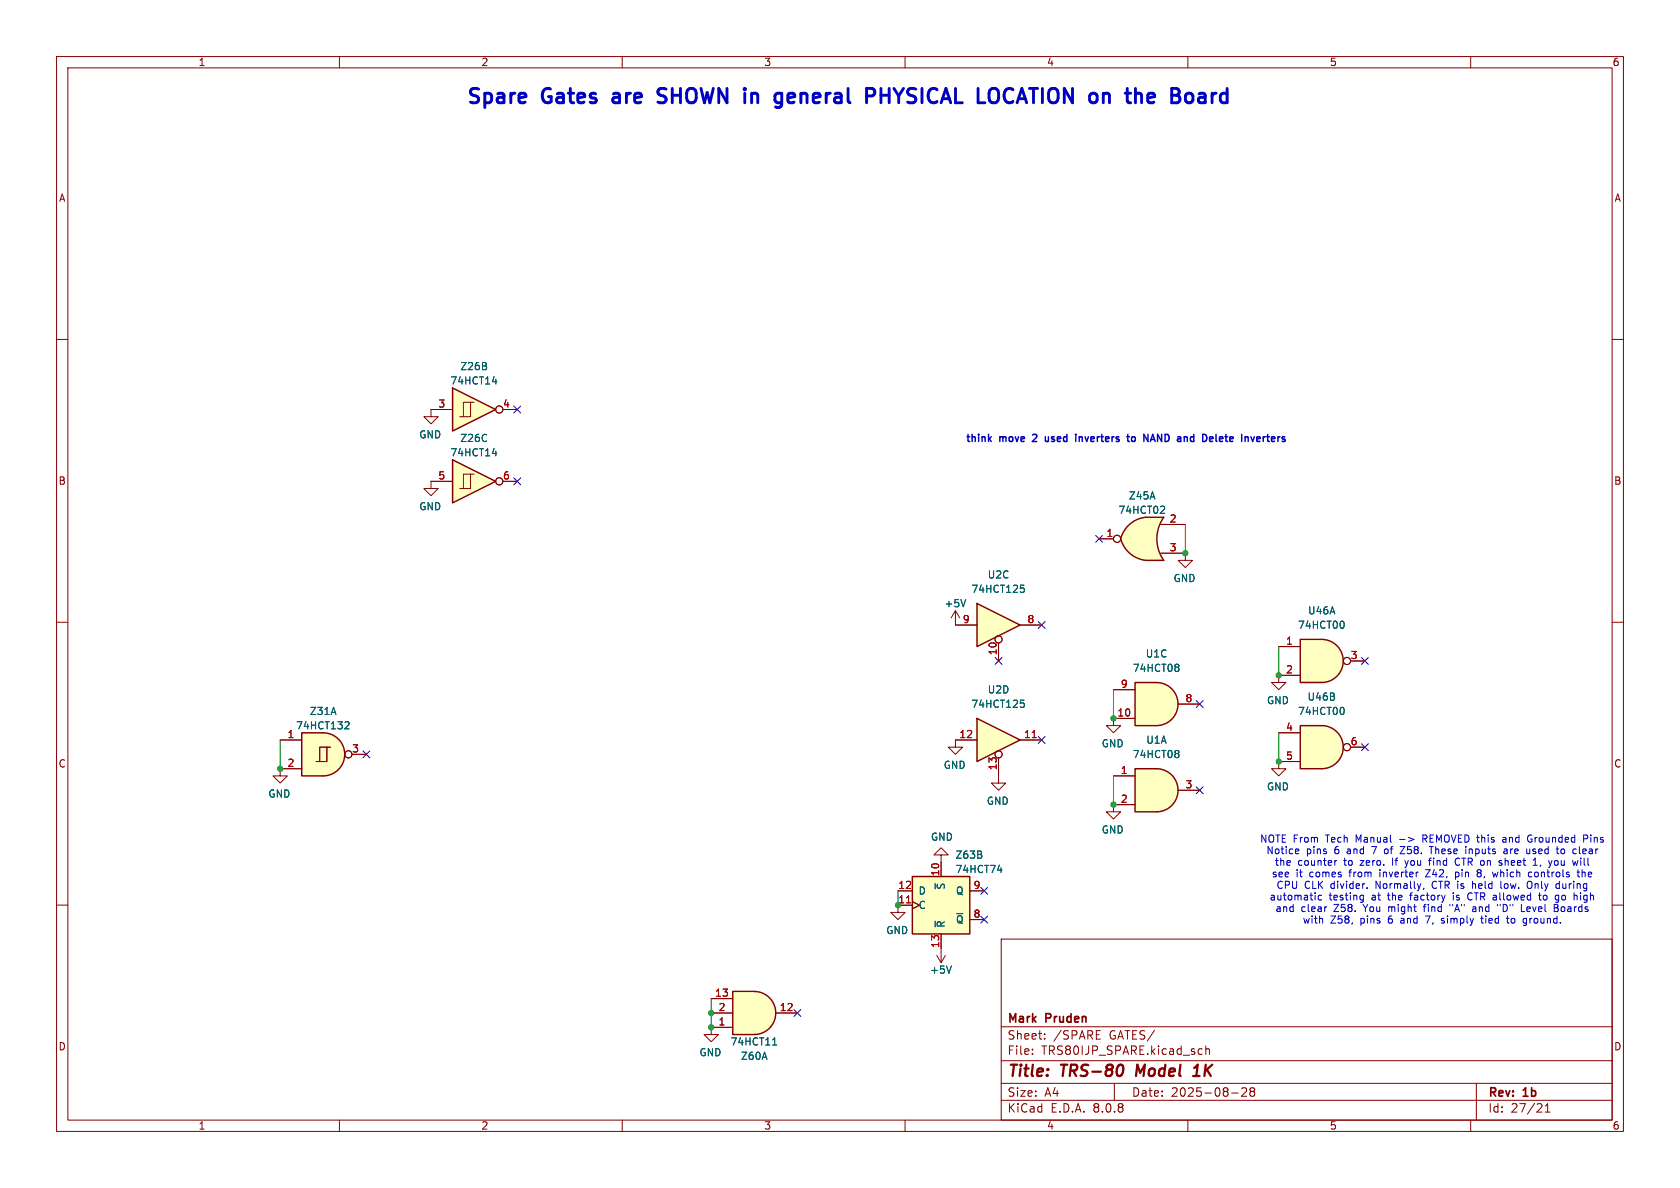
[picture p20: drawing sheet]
<svg xmlns="http://www.w3.org/2000/svg" width="297mm" height="210mm" viewBox="0 0 297 210" stroke-linecap="round" stroke-linejoin="round" font-family="sans-serif">
<defs><g id="words">
<g font-size="3.5" fill="#0000c2">
<text x="82.2" y="19.1">Spare</text>
<text x="95.9" y="19.1">Gates</text>
<text x="109.4" y="19.1">are</text>
<text x="118.4" y="19.1">SHOWN</text>
<text x="134.6" y="19.1">in</text>
<text x="141.1" y="19.1">general</text>
<text x="158.2" y="19.1">PHYSICAL</text>
<text x="178.9" y="19.1">LOCATION on</text>
<text x="207.3" y="19.1">the</text>
<text x="216.2" y="19.1">Board</text>
</g>
<g font-size="2.8" fill="#840000">
<text x="178" y="190.9">Title:</text>
<text x="187.7" y="190.9">TRS-80</text>
<text x="201.7" y="190.9">Model</text>
<text x="212.7" y="190.9">1K</text>
</g>
<g font-size="2.1" fill="#840000">
<text x="178" y="184">Sheet:</text>
<text x="178" y="181.2">Mark</text>
<text x="185" y="181.2">Pruden</text>
<text x="186.2" y="184">/SPARE</text>
<text x="196.2" y="184">GATES/</text>
<text x="178" y="186.7">File:</text>
<text x="184.1" y="186.7">TRS80IJP_SPARE.kicad_sch</text>
<text x="178" y="196.9">KiCad</text>
<text x="178" y="194.1">Size:</text>
<text x="184.7" y="194.1">A4</text>
<text x="185.7" y="196.9">E.D.A.</text>
<text x="193.3" y="196.9">8.0.8</text>
<text x="200" y="194.1">Date:</text>
<text x="207" y="194.1">2025-08-28</text>
<text x="263" y="194.3">Rev:</text>
<text x="263" y="196.9">Id:</text>
<text x="267.1" y="196.9">27/21</text>
<text x="269.4" y="194.3">1b</text>
</g>
<g font-size="1.8" fill="#840000">
<text x="35" y="11.9">1</text>
<text x="85" y="11.9">2</text>
<text x="135" y="11.9">3</text>
<text x="185" y="11.9">4</text>
<text x="235" y="11.9">5</text>
<text x="285" y="11.9">6</text>
<text x="10.3" y="35.9">A</text>
<text x="285.3" y="35.9">A</text>
<text x="10.3" y="85.9">B</text>
<text x="285.3" y="85.9">B</text>
<text x="10.3" y="135.9">C</text>
<text x="285.3" y="135.9">C</text>
<text x="10.3" y="185.9">D</text>
<text x="285.3" y="185.9">D</text>
<text x="35" y="199.9">1</text>
<text x="85" y="199.9">2</text>
<text x="135" y="199.9">3</text>
<text x="185" y="199.9">4</text>
<text x="235" y="199.9">5</text>
<text x="285" y="199.9">6</text>
</g>
<g font-size="1.8" fill="#006464">
<text x="81.3" y="65.6">Z26B</text>
<text x="79.5" y="68.2">74HCT14</text>
<text x="74" y="77.7">GND</text>
<text x="79.5" y="80.9">74HCT14</text>
<text x="81.3" y="78.3">Z26C</text>
<text x="199.5" y="88.5">Z45A</text>
<text x="74" y="90.4">GND</text>
<text x="197.6" y="91">74HCT02</text>
<text x="166.9" y="107.5">+5V</text>
<text x="171.6" y="105">74HCT125</text>
<text x="174.5" y="102.5">U2C</text>
<text x="207.4" y="103.1">GND</text>
<text x="229.4" y="111.4">74HCT00</text>
<text x="231.2" y="108.8">U46A</text>
<text x="200.2" y="119">74HCT08</text>
<text x="202.5" y="116.4">U1C</text>
<text x="171.6" y="125.3">74HCT125</text>
<text x="174.5" y="122.8">U2D</text>
<text x="223.9" y="124.7">GND</text>
<text x="231.1" y="124.1">U46B</text>
<text x="52.2" y="129.1">74HCT132</text>
<text x="54.7" y="126.6">Z31A</text>
<text x="202.5" y="131.7">U1A</text>
<text x="229.4" y="126.6">74HCT00</text>
<text x="166.7" y="136.1">GND</text>
<text x="194.7" y="132.3">GND</text>
<text x="200.2" y="134.2">74HCT08</text>
<text x="47.4" y="141.2">GND</text>
<text x="174.4" y="142.5">GND</text>
<text x="223.9" y="139.9">GND</text>
<text x="164.5" y="148.8">GND</text>
<text x="194.7" y="147.5">GND</text>
<text x="168.8" y="152">Z63B</text>
<text x="168.8" y="154.5">74HCT74</text>
<text x="162.3" y="160.9">C</text>
<text x="162.3" y="158.3">D</text>
<text x="167.2" y="157.4" transform="rotate(-90 167.2 157.4)">~{S}</text>
<text x="168.9" y="158.3">Q</text>
<text x="156.6" y="165.3">GND</text>
<text x="167.2" y="164.1" transform="rotate(-90 167.2 164.1)">~{R}</text>
<text x="168.9" y="163.4">~{Q}</text>
<text x="164.3" y="172.3">+5V</text>
<text x="129" y="185">74HCT11</text>
<text x="123.6" y="186.9">GND</text>
<text x="130.9" y="187.6">Z60A</text>
</g>
<g font-size="1.8" fill="#a90000">
<text x="77.4" y="72.1">3</text>
<text x="88.8" y="72.1">4</text>
<text x="77.4" y="84.8">5</text>
<text x="88.8" y="84.8">6</text>
<text x="195.5" y="95">1</text>
<text x="206.7" y="92.5">2</text>
<text x="206.7" y="97.5">3</text>
<text x="170.1" y="110.2">9</text>
<text x="181.5" y="110.2">8</text>
<text x="176.3" y="115.9" transform="rotate(-90 176.3 115.9)">10</text>
<text x="227.3" y="114">1</text>
<text x="227.3" y="119.1">2</text>
<text x="238.7" y="116.6">3</text>
<text x="198" y="121.7">9</text>
<text x="209.5" y="124.2">8</text>
<text x="50.7" y="130.6">1</text>
<text x="169.5" y="130.6">12</text>
<text x="180.9" y="130.6">11</text>
<text x="197.4" y="126.7">10</text>
<text x="227.3" y="129.3">4</text>
<text x="238.7" y="131.8">6</text>
<text x="50.7" y="135.6">2</text>
<text x="62.2" y="133.1">3</text>
<text x="176.3" y="136.2" transform="rotate(-90 176.3 136.2)">13</text>
<text x="198" y="136.9">1</text>
<text x="227.3" y="134.4">5</text>
<text x="198" y="142">2</text>
<text x="209.5" y="139.4">3</text>
<text x="166.1" y="155" transform="rotate(-90 166.1 155)">10</text>
<text x="158.7" y="159.8">11</text>
<text x="158.7" y="157.2">12</text>
<text x="172" y="157.2">9</text>
<text x="166.1" y="167.7" transform="rotate(-90 166.1 167.7)">13</text>
<text x="172" y="162.3">8</text>
<text x="126.3" y="176.3">13</text>
<text x="126.9" y="178.8">2</text>
<text x="137.8" y="178.8">12</text>
<text x="126.9" y="181.4">1</text>
</g>
<g font-size="1.8" fill="#0000c2">
<text x="170.6" y="78.5">think</text>
<text x="176.7" y="78.5">move</text>
<text x="183.1" y="78.5">2</text>
<text x="185.8" y="78.5">used</text>
<text x="191.7" y="78.5">inverters</text>
<text x="201.4" y="78.5">to</text>
<text x="204.7" y="78.5">NAND</text>
<text x="211.2" y="78.5">and</text>
<text x="216.1" y="78.5">Delete</text>
<text x="223.5" y="78.5">Inverters</text>
<text x="222.7" y="149.2">NOTE From</text>
<text x="234.5" y="149.2">Tech</text>
<text x="240" y="149.2">Manual</text>
<text x="247.8" y="149.2">-&gt;</text>
<text x="252.2" y="149.2">REMOVED this</text>
<text x="266.7" y="149.2">and</text>
<text x="271.3" y="149.2">Grounded</text>
<text x="281.4" y="149.2">Pins</text>
<text x="223.8" y="151.2">Notice</text>
<text x="224.7" y="155.3">see</text>
<text x="225.3" y="153.2">the</text>
<text x="229.1" y="155.3">it</text>
<text x="229.4" y="153.2">counter</text>
<text x="230.9" y="151.2">pins</text>
<text x="231.6" y="155.3">comes</text>
<text x="236" y="151.2">6</text>
<text x="237.7" y="153.2">to</text>
<text x="238.4" y="151.2">and</text>
<text x="238.8" y="155.3">from</text>
<text x="240.8" y="153.2">zero.</text>
<text x="243" y="151.2">7</text>
<text x="244.4" y="155.3">inverter</text>
<text x="245.4" y="151.2">of</text>
<text x="246.6" y="153.2">If</text>
<text x="248.5" y="151.2">Z58.</text>
<text x="249.1" y="153.2">you</text>
<text x="252.7" y="155.3">Z42,</text>
<text x="253.5" y="153.2">find</text>
<text x="253.9" y="151.2">These</text>
<text x="258.1" y="155.3">pin</text>
<text x="258.3" y="153.2">CTR on</text>
<text x="260.4" y="151.2">inputs</text>
<text x="262.2" y="155.3">8,</text>
<text x="265.2" y="155.3">which</text>
<text x="266.5" y="153.2">sheet</text>
<text x="267.3" y="151.2">are</text>
<text x="271.5" y="151.2">used</text>
<text x="271.7" y="155.3">controls</text>
<text x="272.7" y="153.2">1,</text>
<text x="275.7" y="153.2">you</text>
<text x="277.1" y="151.2">to</text>
<text x="280.2" y="151.2">clear</text>
<text x="280.2" y="153.2">will</text>
<text x="280.6" y="155.3">the</text>
<text x="224.4" y="159.4">automatic</text>
<text x="225.4" y="161.4">and</text>
<text x="225.6" y="157.3">CPU</text>
<text x="230" y="161.4">clear</text>
<text x="230.6" y="157.3">CLK</text>
<text x="235" y="159.4">testing</text>
<text x="235.3" y="157.3">divider.</text>
<text x="235.9" y="161.4">Z58.</text>
<text x="241.3" y="161.4">You</text>
<text x="242.6" y="159.4">at</text>
<text x="243.5" y="157.3">Normally,</text>
<text x="245.6" y="159.4">the</text>
<text x="245.9" y="161.4">might</text>
<text x="249.8" y="159.4">factory</text>
<text x="252.4" y="161.4">find</text>
<text x="253.6" y="157.3">CTR is</text>
<text x="257.2" y="161.4">&quot;A&quot;</text>
<text x="257.5" y="159.4">is</text>
<text x="260.3" y="159.4">CTR allowed</text>
<text x="261.1" y="157.3">held</text>
<text x="261.4" y="161.4">and</text>
<text x="266" y="161.4">&quot;D&quot;</text>
<text x="266.4" y="157.3">low.</text>
<text x="270.4" y="161.4">Level</text>
<text x="271.3" y="157.3">Only</text>
<text x="273.4" y="159.4">to</text>
<text x="276.4" y="161.4">Boards</text>
<text x="276.4" y="159.4">go</text>
<text x="276.6" y="157.3">during</text>
<text x="279.9" y="159.4">high</text>
<text x="230.2" y="163.5">with</text>
<text x="235.2" y="163.5">Z58,</text>
<text x="240.6" y="163.5">pins</text>
<text x="245.7" y="163.5">6</text>
<text x="248.1" y="163.5">and</text>
<text x="252.7" y="163.5">7,</text>
<text x="255.7" y="163.5">simply</text>
<text x="263" y="163.5">tied</text>
<text x="267.7" y="163.5">to</text>
<text x="270.7" y="163.5">ground.</text>
</g>
</g></defs>
<g fill="none" stroke="#840000" stroke-width=".18">
<path d="M10 10h277v190h-277zM12 12h273v186h-273zM60 10v2M110 10v2M160 10v2M210 10v2M260 10v2M10 60h2M285 60h2M10 110h2M285 110h2M176.5 137.2v1.2h1.3l-1.3 1.3-1.2-1.3h1.2"/>
<path d="M10 160h2M177 166h108v32h-108zM285 160h2M60 198v2M110 198v2M160 198v2M177 194.5h108M177 191.5h108M177 187.5h108M177 181.5h108M182.5 186.3v.1M182.5 185.5v.1"/>
<path d="M184.7 183.6v.1M184.7 182.8v.1M193.8 183.7h.7M193.8 182.2h.7M197 191.5v3M210 198v2M212.1 185.4l.4 .1M212.5 186.3l-.4 .1M213.2 185.5l.2-.1 .3 .1 .1 .9M213.2 184.9v1.5M217.7 193.2h1.2M219.5 192.4l.6-.1 .2 .1 .1 .3-.9 1.1h.9"/>
<path d="M221.2 192.9l-.2-.2 .2-.4 .5 .1 .1 .2-.3 .3M221.2 192.9l-.2 .3v.5l.2 .1 .5-.1 .1-.2-.1-.4-.2-.2M221.2 192.9h.3M260 198v2M261 191.5v6.5M273.2 196.6h.8M273.2 195.5l.4-.4v1.5"/>
</g>
<path d="M198.4 188.3a1.31 1.31 0 0 1 0 1.5M201.1 188.2l-.3 2M210.9 190.2h1.2M211.1 188.8l.6-.6-.2 2" fill="none" stroke="#840000" stroke-width=".4"/>
<path d="M198.1 95.2l5-1.3-.6 5.2a5.2 5.2 0 0 1-4.4-3.9z" fill="#ffffc2" stroke="#ffffc2" stroke-width=".18"/>
<path d="M202.6 99.1h3.1M202.6 91.4h3.1" fill="none" stroke="#ffffc2" stroke-width=".18"/>
<path d="M202.6 91.4h3.1a6.6 6.6 0 0 0 0 7.7h-3.1z" fill="#ffffc2"/>
<g fill="#ffffc2" stroke="#ffffc2" stroke-width=".18">
<path d="M199.4 93a5.1 5.1 0 0 1 3.1-1.6l.6 5.1-5-1.2 .5-1.2z"/>
<path d="M133.3 175.3a3.8 3.8 0 0 1 3.8 3.8 3.8 3.8 0 0 1-3.8 3.8z"/>
</g>
<path d="M199.4 93a5.1 5.1 0 0 1 3.1-1.6h3.2a6.6 6.6 0 0 0 0 7.7h-3.1a5.2 5.2 0 0 1-4.5-3.9l.5-1.1z" fill="none" stroke="#840000" stroke-width=".25"/>
<g fill="none" stroke="#840000" stroke-width=".18">
<path d="M76.2 85.1v1.3h1.3l-1.3 1.2-1.3-1.2h1.3M194.3 95.3h2.5M205.2 92.7h4.3M205.2 97.8h4.3M168.9 130.8v1.3h1.3l-1.3 1.3-1.3-1.3h1.3M125.7 181.6v1.3h1.3l-1.3 1.3-1.2-1.3h1.2"/>
<circle cx="197.5" cy="95.2" r=".63"/>
</g>
<path d="M205.6 89.5l.3 .2-.1 .3-.7 .7h.8" fill="none" stroke="#006464" stroke-width=".18"/>
<path d="M129.5 175.3h3.8v7.6h-3.8z" fill="#ffffc2"/>
<path d="M129.5 175.3h3.8a3.8 3.8 0 0 1 3.8 3.8 3.8 3.8 0 0 1-3.8 3.8h-3.8z" fill="none" stroke="#840000" stroke-width=".25"/>
<path d="M196.8 142.2v1.3h1.3l-1.3 1.3-1.2-1.3h1.2M125.7 179.1h3.8M125.7 176.5h3.8M137.2 179.1h3.8M125.7 181.6h3.8" fill="none" stroke="#840000" stroke-width=".18"/>
<path d="M136.6 184.7h.7M136.8 183.6l.1-.1v1.2" fill="none" stroke="#006464" stroke-width=".18"/>
<path d="M204.5 135.9a3.8 3.8 0 0 1 3.8 3.8 3.8 3.8 0 0 1-3.8 3.8z" fill="#ffffc2" stroke="#ffffc2" stroke-width=".18"/>
<path d="M200.7 135.9h3.8v7.6h-3.8z" fill="#ffffc2"/>
<path d="M200.7 135.9h3.8a3.8 3.8 0 0 1 3.8 3.8 3.8 3.8 0 0 1-3.8 3.8h-3.8z" fill="none" stroke="#840000" stroke-width=".25"/>
<path d="M196.8 127v1.3h1.3l-1.3 1.2-1.2-1.2h1.2M196.8 137.2h3.9M208.3 139.7h3.8M196.8 142.2h3.9" fill="none" stroke="#840000" stroke-width=".18"/>
<path d="M208.2 132.7l.2 .2-.2 .3 .2 .2v.3l-.2 .2" fill="none" stroke="#006464" stroke-width=".18"/>
<path d="M204.5 120.7a3.8 3.8 0 0 1 3.8 3.8 3.8 3.8 0 0 1-3.8 3.8z" fill="#ffffc2" stroke="#ffffc2" stroke-width=".18"/>
<path d="M200.7 120.7h3.8v7.6h-3.8z" fill="#ffffc2"/>
<path d="M200.7 120.7h3.8a3.8 3.8 0 0 1 3.8 3.8 3.8 3.8 0 0 1-3.8 3.8h-3.8z" fill="none" stroke="#840000" stroke-width=".25"/>
<path d="M196.8 127h3.9M196.8 121.9h3.9M208.3 124.5h3.8M158.7 160v1.3h1.3l-1.3 1.3-1.2-1.3h1.2" fill="none" stroke="#840000" stroke-width=".18"/>
<path d="M208.2 117.4l.2 .3-.2 .3 .2 .2v.2l-.2 .3" fill="none" stroke="#006464" stroke-width=".18"/>
<path d="M161.3 154.9h10.1v10.2h-10.1z" fill="#ffffc2"/>
<path d="M161.3 154.9h10.1v10.2h-10.1z" fill="none" stroke="#840000" stroke-width=".25"/>
<path d="M226.1 119.4v1.3h1.2l-1.2 1.2-1.3-1.2h1.3M226.1 134.6v1.3h1.2l-1.2 1.3-1.3-1.3h1.3M158.7 157.5h2.6M161.3 159.4l1.3 .6-1.3 .7M166.4 151.1h1.2l-1.2-1.2-1.3 1.2h1.3v3.8M171.4 157.5h2.6M158.7 160h2.6M165.6 168.9l.8 1.3M166.4 165.1v5.1M167.1 168.9l-.7 1.3M171.4 162.6h2.6" fill="none" stroke="#840000" stroke-width=".18"/>
<path d="M160.3 159.6h.7" fill="none" stroke="#a90000" stroke-width=".18"/>
<path d="M176.4 153.8h.7M177 153.4v.8M165.3 162.8v1.1M168.2 170.8l-.4 1.2" fill="none" stroke="#006464" stroke-width=".18"/>
<path d="M233.7 113a3.8 3.8 0 0 1 3.8 3.8 3.8 3.8 0 0 1-3.8 3.9z" fill="#ffffc2" stroke="#ffffc2" stroke-width=".18"/>
<path d="M229.9 113h3.8v7.7h-3.8z" fill="#ffffc2"/>
<path d="M229.9 113h3.8a3.8 3.8 0 0 1 3.8 3.8 3.8 3.8 0 0 1-3.8 3.9h-3.8z" fill="none" stroke="#840000" stroke-width=".25"/>
<g fill="none" stroke="#840000" stroke-width=".18">
<path d="M226.1 114.3h3.8M226.1 119.4h3.8M238.8 116.8h2.5"/>
<circle cx="238.1" cy="116.8" r=".63"/>
</g>
<path d="M237.5 109.9l.1 .4-.1 .7" fill="none" stroke="#006464" stroke-width=".18"/>
<path d="M233.7 128.3a3.8 3.8 0 0 1 3.8 3.8 3.8 3.8 0 0 1-3.8 3.8z" fill="#ffffc2" stroke="#ffffc2" stroke-width=".18"/>
<path d="M229.9 128.3h3.8v7.6h-3.8z" fill="#ffffc2"/>
<path d="M229.9 128.3h3.8a3.8 3.8 0 0 1 3.8 3.8 3.8 3.8 0 0 1-3.8 3.8h-3.8z" fill="none" stroke="#840000" stroke-width=".25"/>
<g fill="none" stroke="#840000" stroke-width=".18">
<path d="M226.1 129.5h3.8M226.1 134.6h3.8M238.8 132.1h2.5"/>
<circle cx="238.1" cy="132.1" r=".63"/>
</g>
<path d="M237.5 125.1l.1 .4-.1 .7" fill="none" stroke="#006464" stroke-width=".18"/>
<path d="M80 81.3l7.6 3.8-7.6 3.8z" fill="#ffffc2"/>
<path d="M80 81.3l7.6 3.8-7.6 3.8z" fill="none" stroke="#840000" stroke-width=".25"/>
<g fill="none" stroke="#840000" stroke-width=".18">
<path d="M76.2 85.1h3.8M83.2 83.8h-1.3v2.6M83.8 83.8h-.6v2.6h-1.9M88.9 85.1h2.5M209.5 97.8v1.3h1.3l-1.3 1.2-1.2-1.2h1.2"/>
<circle cx="88.3" cy="85.1" r=".63"/>
</g>
<path d="M87.7 79.7v.9M87.1 80.2h.7" fill="none" stroke="#006464" stroke-width=".18"/>
<path d="M172.7 106.7l7.6 3.8-7.6 3.8z" fill="#ffffc2"/>
<path d="M172.7 106.7l7.6 3.8-7.6 3.8z" fill="none" stroke="#840000" stroke-width=".25"/>
<g fill="none" stroke="#840000" stroke-width=".18">
<path d="M168.9 108v2.5h3.8M168.9 108l-.8 1.2M168.9 108l.8 1.2M176.5 113.7v3.1M180.3 110.5h3.8"/>
<circle cx="176.5" cy="113" r=".63"/>
</g>
<path d="M170.7 106l-.4 1.3M180.4 103.4h.6M180.6 103.9h.3l.2 .3-.1 .5h-.4" fill="none" stroke="#006464" stroke-width=".18"/>
<path d="M57.1 129.5a3.8 3.8 0 0 1 3.8 3.9 3.8 3.8 0 0 1-3.8 3.8z" fill="#ffffc2" stroke="#ffffc2" stroke-width=".18"/>
<path d="M53.3 129.5h3.8v7.7h-3.8z" fill="#ffffc2"/>
<g fill="none" stroke="#840000" stroke-width=".18">
<path d="M76.2 72.4v1.3h1.3l-1.3 1.2-1.3-1.2h1.3M49.5 130.8h3.8M53.3 135.9h-3.8v1.3h1.3l-1.3 1.2-1.2-1.2h1.2M57.8 132.1h-1.3v2.5M58.4 132.1h-.6v2.5h-1.9M62.2 133.4h2.6"/>
<circle cx="61.6" cy="133.3" r=".63"/>
</g>
<path d="M53.3 129.5h3.8a3.8 3.8 0 0 1 3.8 3.9 3.8 3.8 0 0 1-3.8 3.8h-3.8z" fill="none" stroke="#840000" stroke-width=".25"/>
<path d="M61.2 127.6h.4l.1 .3-.8 .9h.8" fill="none" stroke="#006464" stroke-width=".18"/>
<path d="M172.7 127l7.6 3.8-7.6 3.8z" fill="#ffffc2"/>
<path d="M172.7 127l7.6 3.8-7.6 3.8z" fill="none" stroke="#840000" stroke-width=".25"/>
<g fill="none" stroke="#840000" stroke-width=".18">
<path d="M168.9 130.8h3.8M176.5 134v3.2M180.3 130.8h3.8"/>
<circle cx="176.5" cy="133.3" r=".63"/>
</g>
<path d="M182.5 130.4h.7" fill="none" stroke="#a90000" stroke-width=".18"/>
<path d="M180.4 123.8h.6M180.6 124.3h.3l.2 .2-.1 .5h-.4" fill="none" stroke="#006464" stroke-width=".18"/>
<path d="M80 68.6l7.6 3.8-7.6 3.8z" fill="#ffffc2"/>
<path d="M80 68.6l7.6 3.8-7.6 3.8z" fill="none" stroke="#840000" stroke-width=".25"/>
<g fill="none" stroke="#840000" stroke-width=".18">
<path d="M76.2 72.4h3.8M83.2 71.1h-1.3v2.6M83.8 71.1h-.6v2.6h-1.9M88.9 72.4h2.5M76.2 85.1h3.8M88.9 85.1h2.5M194.3 95.3h2.5M205.2 92.7h4.3M205.2 97.8h4.3M168.9 110.5h3.8M176.5 113.7v3.1M180.3 110.5h3.8"/>
<path d="M226.1 114.3h3.8M226.1 119.4h3.8M238.8 116.8h2.5M49.5 130.8h3.8M49.5 135.9h3.8M62.2 133.4h2.6M168.9 130.8h3.8M176.5 134v3.2M180.3 130.8h3.8M196.8 137.2h3.9M196.8 127h3.9M196.8 121.9h3.9"/>
<path d="M208.3 139.7h3.8M208.3 124.5h3.8M226.1 129.5h3.8M226.1 134.6h3.8M238.8 132.1h2.5M158.7 157.5h2.6M161.3 159.4l1.3 .6-1.3 .7M166.4 152.4v2.5M171.4 157.5h2.6M196.8 142.2h3.9M125.7 179.1h3.8M125.7 176.5h3.8"/>
<path d="M137.2 179.1h3.8M158.7 160h2.6M166.4 165.1v2.5M171.4 162.6h2.6M125.7 181.6h3.8"/>
<circle cx="88.3" cy="72.4" r=".63"/>
<circle cx="88.3" cy="85.1" r=".63"/>
<circle cx="197.5" cy="95.2" r=".63"/>
<circle cx="176.5" cy="113" r=".63"/>
<circle cx="238.1" cy="116.8" r=".63"/>
<circle cx="61.6" cy="133.3" r=".63"/>
<circle cx="176.5" cy="133.3" r=".63"/>
<circle cx="238.1" cy="132.1" r=".63"/>
</g>
<g fill="none" stroke="#006464" stroke-width=".18">
<path d="M87.1 67.5h.7M87.7 67v.9M87.7 79.7v.9M87.1 80.2h.7M205.6 89.5l.3 .2-.1 .3-.7 .7h.8M170.7 106l-.4 1.3M180.4 103.4h.6M180.6 103.9h.3l.2 .3-.1 .5h-.4M208.2 117.4l.2 .3-.2 .3 .2 .2v.2l-.2 .3M237.5 109.9l.1 .4-.1 .7M61.2 127.6h.4l.1 .3-.8 .9h.8M180.4 123.8h.6"/>
<path d="M180.6 124.3h.3l.2 .2-.1 .5h-.4M208.2 132.7l.2 .2-.2 .3 .2 .2v.3l-.2 .2M237.5 125.1l.1 .4-.1 .7M176.4 153.8h.7M177 153.4v.8M165.3 162.8v1.1M168.2 170.8l-.4 1.2M136.6 184.7h.7M136.8 183.6l.1-.1v1.2"/>
</g>
<g fill="none" stroke="#0000c2" stroke-width=".18">
<path d="M229.2 150.1h.4v.3l-.6 .1M229.6 150.9h-.4M233.6 158.3h-.3l-.3 .2 .2 .5h.4M236 152.1v.9M236.3 152.1l-.3 .3M240.7 158.3h.3M241 159l-.3 .1M241 158.3v1l-.1 .2h-.3M241.7 156.9v.2M244.9 150.1l-.2 .2 .2 .6M248.4 149.7l-.9 1.2h.9M248.4 152.1l.3 .9"/>
<path d="M248.6 153.3l-.2 .1M251.5 148.3h.5M251.7 157l-.1 .2M252 153.7h.8l-.8 1.3h.8M252 147.6h-.5v1.3M252.5 152.1h.5M253 149.7v1.2M253 151.7l-.3 .2v1.1M256.3 159.9v.2M256.9 158.3v.8M257.3 154.9l.4 .1M257.3 154.2v1.2"/>
<path d="M257.5 151.8a.69 .69 0 0 0-.2 .7 .69 .69 0 0 0 .5 .5M257.7 154.2h-.4M259.7 157.9a.72 .72 0 0 0 .2 1.2M259.7 150.1v.8M259.9 150.1l-.2 .1M260.3 155.8v1.3M260.4 156.3h-.1M261.2 153.9l-.1 .1 .3 .3M261.4 154.3l-.3 .2 .1 .4 .2 .1 .3-.1M261.4 154.3h.2M261.6 154.3h.1M261.7 154.2l-.1 .1"/>
<path d="M264.8 154.2l-.2 .8-.3-.6-.2 .6M265.2 159.9v.2M265.3 155.8v1.1l.2 .2M265.5 152.6v.3M265.7 148.1h.5M265.9 150.1h.5l.1 .8M266.2 148.3l-.4 .1-.2 .2 .2 .3 .4-.1M266.5 150.4h-.5l-.2 .2 .2 .3h.5M270.2 148.7l.3 .2 .3-.1M270.2 154.8l.2 .2 .4-.1M270.4 150.1v.8M270.4 150.8v.1"/>
<path d="M270.6 148.3h.2M270.8 147.7l-.3-.1-.3 .2M270.8 156l-.3-.2a.43 .43 0 0 0-.5 .4v.4a.43 .43 0 0 0 .3 .5 .43 .43 0 0 0 .5-.2M270.8 154.2h-.4l-.2 .2M271 150.9h.1M271 150.1v.3M271 153h.8M271.3 151.9l.1-.2v1.3M272.2 157.8v1.1l.3 .2M272.3 153.1h.1M275.2 152.1l-.3 .1-.1 .2 .1 .4 .3 .2M275.3 156.2l.4 .1"/>
<path d="M275.4 160v.2l-.2 .3M275.4 158.3h.2M275.6 159l-.4 .1M275.6 158.3v1l-.3 .2M275.7 157l-.4 .1M275.7 155.8v1.3M276.6 150.2l-.4-.1-.3 .2 .2 .6h.3l.2-.1M278.8 154.2h.5M279 153.7v1.1l.3 .2M279.2 149.7v1l.2 .2M279.5 151.7v.1M279.5 152.1v.9"/>
<path d="M279.7 153.7v1.3M280 148.3l.6-.1 .1-.2-.1-.3-.6-.1v1.3M280.1 154.2l-.4 .1M251.8 160.1v1M254.8 163.1l.4 .1M255.2 162.3l-.4 .2 .1 .2 .3 .1M260.4 160.4h.5M260.9 160.6l-.4 .1-.2 .1 .2 .3h.4M261.8 162.3h.4M261.9 161.9v1.1l.3 .2M266.3 162.3h.5M266.5 161.9v1.1l.3 .2"/>
<path d="M269 161.1h.6M269.5 162.3l.4 .1M269.9 163.1l-.4 .1M269.9 162.3v1.1l-.3 .2M274.8 160.5h.4M275.2 160.5l.3 .2-.1 .3-.6 .1"/>
</g>
<path d="M116.3 18l1 .2M117.4 15.6h-.6a.62 .62 0 0 0-.5 .6 .62 .62 0 0 0 .5 .6l.5 .2M133.8 16.6a.69 .69 0 0 0-.9 .1M140.1 16.5h-.4l-.4 .3v1l.1 .2 .7 .2M140.5 17.1l-1.2 .2M155.7 15.6v2.6M155.7 16.8h1.5M157.2 15.6v2.6M178 15.8a1.58 1.58 0 0 0 0 2.2M214.3 16.5v1.7M215 16.5a.65 .65 0 0 0-.7 .5" fill="none" stroke="#0000c2" stroke-width=".51"/>
<path d="M183.2 77.3l-.7 .7h.8M184.8 77.2l.1 .8h.4M190.8 77.2v.8M191.3 77.3l-.3-.1-.2 .1M200.1 77.3l.2-.1 .3 .1 .1 .5-.1 .2h-.3l-.2-.1zM203.4 78l.4-1.2 .4 1.2M203.5 77.7h.6M210.7 77.2l-.3 .2v.4l.3 .2M215 76.8v1.1l.2 .1M215.6 77.3v.7M216.2 77.5l-.6 .1M222.2 77.6l.6-.1-.1-.2-.3-.1-.2 .2v.6h.5" fill="none" stroke="#0000c2" stroke-width=".25"/>
<path d="M209.5 92.7v5.1M226.1 114.3v5.1M49.5 130.8v5.1M196.8 121.9v5.1M196.8 137.2v5M226.1 129.5v5.1M158.7 157.5v2.5M125.7 176.5v5.1" fill="none" stroke="#009600" stroke-width=".18"/>
<g fill="none" stroke="#000084" stroke-width=".18">
<path d="M90.8 71.8l1.2 1.2M92 71.8l-1.2 1.2M90.8 84.5l1.2 1.2M92 84.5l-1.2 1.2M193.7 94.6l1.2 1.3M194.9 94.6l-1.2 1.3M175.9 116.2l1.2 1.2M177.1 116.2l-1.2 1.2M183.5 109.9l1.3 1.2M184.8 109.9l-1.3 1.2M240.7 116.2l1.2 1.2M241.9 116.2l-1.2 1.2"/>
<path d="M64.2 132.7l1.2 1.3M65.4 132.7l-1.2 1.3M183.5 130.2l1.3 1.2M184.8 130.2l-1.3 1.2M211.5 139.1l1.2 1.2M211.5 123.9l1.2 1.2M212.7 123.9l-1.2 1.2M212.7 139.1l-1.2 1.2M240.7 131.5l1.2 1.2M241.9 131.5l-1.2 1.2M173.4 156.9l1.2 1.2M174.6 156.9l-1.2 1.2"/>
<path d="M140.4 178.5l1.2 1.2M141.6 178.5l-1.2 1.2M173.4 162l1.2 1.2M174.6 162l-1.2 1.2"/>
</g>
<path d="M182.5 130.4h.7M160.3 159.6h.7" fill="none" stroke="#a90000" stroke-width=".18"/>
<g fill="#009600" stroke="#009600" stroke-width=".18">
<circle cx="125.7" cy="179.1" r=".46"/>
<circle cx="125.7" cy="181.6" r=".46"/>
<circle cx="196.8" cy="142.2" r=".46"/>
<circle cx="158.7" cy="160" r=".46"/>
<circle cx="226.1" cy="134.6" r=".46"/>
<circle cx="226.1" cy="119.4" r=".46"/>
<circle cx="209.5" cy="97.8" r=".46"/>
<circle cx="49.5" cy="135.9" r=".46"/>
<circle cx="196.8" cy="127" r=".46"/>
</g>
<use href="#words"/>
</svg>
